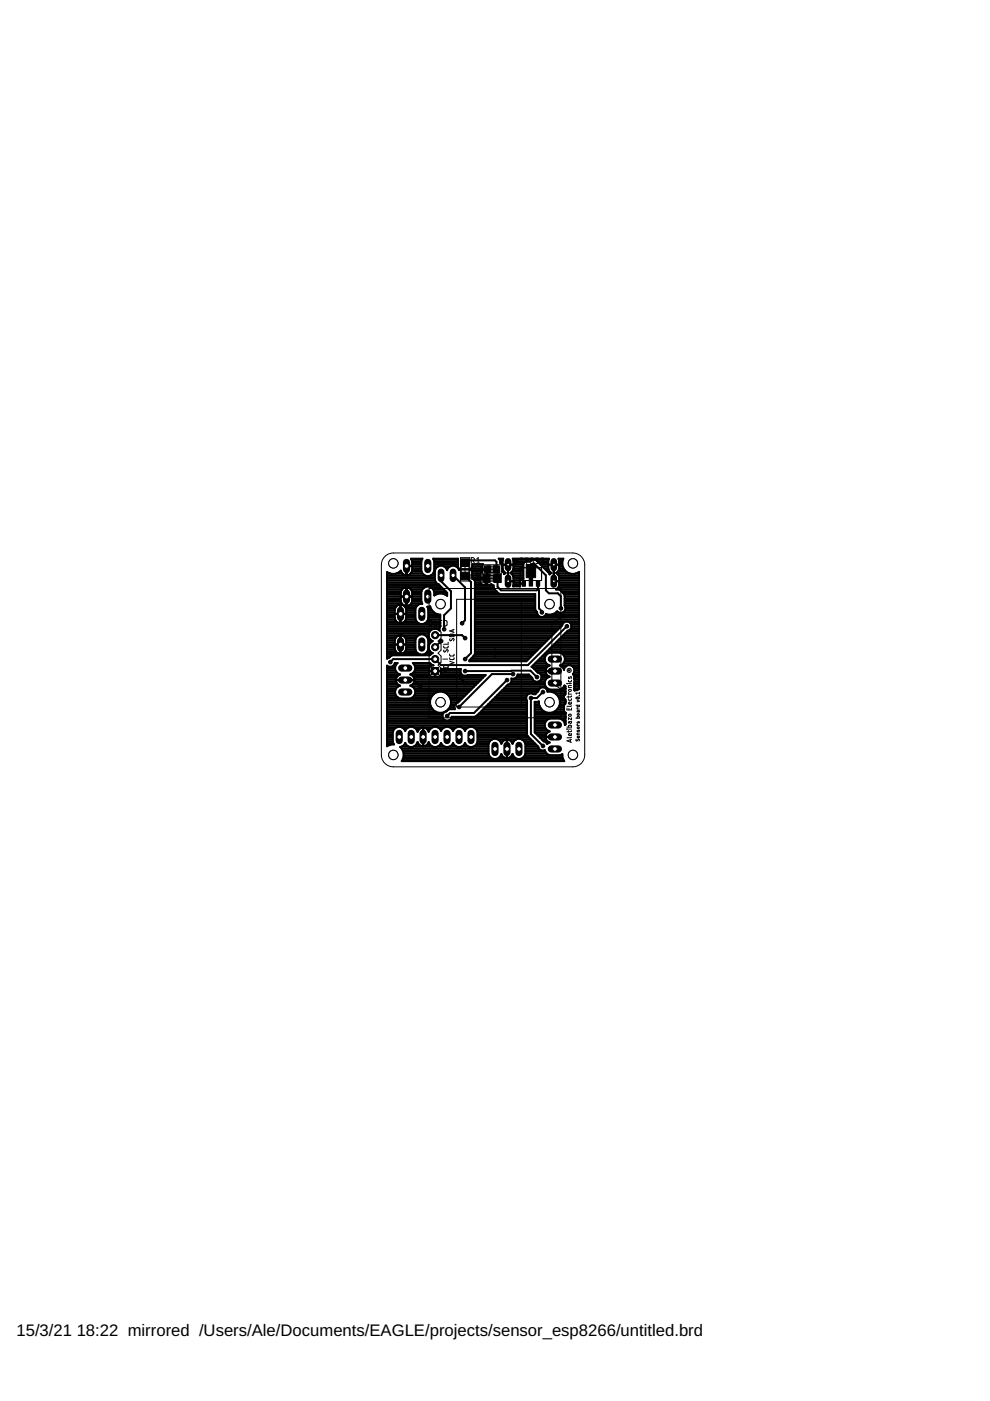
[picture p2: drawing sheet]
<svg xmlns="http://www.w3.org/2000/svg" width="210mm" height="297mm" viewBox="0 0 210 297" stroke-linecap="round" stroke-linejoin="round" font-family="sans-serif">
<defs><g id="words">
<g font-size="3.5">
<text x="3.5" y="283.3">15/3/21</text>
<text x="16.3" y="283.3">18:22 mirrored /Users/Ale/Documents/EAGLE/projects/sensor_esp8266/untitled.brd</text>
</g>
</g></defs>
<g fill="none" stroke="#000" stroke-width=".21">
<path d="M120.2 154.2h1l-.1-.4h-.5l-.1 .4M120.2 150.1v.4h1v-.4M120.2 154.6h.1M120.2 144.9h.1M120.5 148.1v.3l.2 .1 .4-.1 .1-.3M120.5 144.2l.2 .4 .4-.1 .1-.3M120.5 147.6v.3M120.5 154.9v.3M120.5 154.6h.7M120.5 144.9h.7M120.5 151.5l.4-.1 .3 .2-.5 .2-.2-.1zM120.5 146.3l.4-.1 .3 .2-.1 .2h-.4l-.2-.1z"/>
<path d="M120.6 143.5v.4l.3-.4h.2v.4M120.6 146.9l-.1 .3h.7M120.6 150.2v.3M120.7 142.1l-.2-.1v.2h.4M120.7 142.1v.1M120.8 153l.1 .4 .2-.1 .1-.3h-.5l-.2 .1v.3M120.9 142l-.2 .1M120.9 156.8v.5M121.2 156.3l-.2 .1h-.8M121.2 155.5l-.1 .4-.1 .1-.4-.1-.1-.3 .3-.1v.5M121.2 154.9l-.2 .2h-.8M121.2 149.6l-.2 .2h-.8"/>
<path d="M121.2 148.9l-.1 .3-.1 .1h-.4l-.1-.3 .3-.1v.4M121.2 147.6l-.2 .2h-.8M121.2 145.3l-.6 .1-.1 .1v.3h.7M121.2 156.8l-1 .3 1 .3M121.2 152.2v.4l-.7-.4v.4M122.1 152.3h.8l-.1-.3h-.4v.3M122.1 149.5h.8l-.1 .3h-.4v-.3M122.2 156.7l-.1 .3 .2 .1 .3-.4 .2 .1-.1 .3M122.2 147.8l.6 .1a.34 .34 0 0 1-.3 .3 .34 .34 0 0 1-.3-.3zM122.3 147.8l.4 .4M122.4 148.5l.5 .2-.5 .1M122.4 154.8v.3l.4-.3v.3"/>
<path d="M122.4 153v.3l.3-.3h.1v.3M122.4 150.1v.2h.5M122.4 153.6v.2h.5M122.6 150.7v.3h.2l.1-.3h-.4l-.1 .3M122.9 147.5h.1M122.9 156.1l-.2 .3h-.3v-.2l.2-.1v.3M122.9 155.4l-.5 .2v.2h.5M122.9 146.8v.4M122.9 147h-.8l.2 .2"/>
<circle cx="120.7" cy="142.1" r=".44"/>
<circle cx="122.6" cy="154.3" r=".23"/>
<circle cx="122.6" cy="151.4" r=".22"/>
</g>
<path d="M97.7 118.5h1.8v1.6h-1.8zM102.7 120h1.3v1.5h-1.3zM104.6 120h1.3v1.5h-1.3zM111.6 119.7h2v2.8h-2zM97.7 121.3h1.8v1.6h-1.8zM102.4 121.7h1.5v1.8h-1.5zM104.7 121.7h1.6v1.8h-1.6zM110.7 123.2h.7v1.1h-.7zM112.2 122.5h.7v1.8h-.7zM113.7 123.2h.7v1.1h-.7z" fill="#000" stroke="#000" stroke-width=".21"/>
<g fill="none" stroke="#000" stroke-width=".42">
<path d="M87.2 118.6h2.3M87.4 119h1.9M87.4 119.7h1.9M87.4 119.4h1.9M89.3 119l.3-.6h-2.5l.3 .6v1h-1.2v2M89.3 119v2a1.4 1.4 0 0 0 1.4 1.2 1.4 1.4 0 0 0 1.4-1.2v-2M91.9 118.4h5.2v1.8l.5 .5 2.2-.1 .3-.4v-.6h2.3l-.1 1h.9v1.3h-.2v2.1l-.9-.1-.2-.3v-.8h1.4v1.2l.9-.1 .5 .2 .1 .8 1.2 1.1h7.5v3.2l.4 .6a.98 .98 0 0 0 .7 1 .98 .98 0 0 0 1.2-.6 2.01 2.01 0 0 0 2.3-.6 .99 .99 0 0 0 1.6-.1M91.9 118.4v.1M91.9 118.5l.2 .5M91.9 118.6h5.2M92.1 119.7h5M92.1 119.4h5"/>
<path d="M92.1 119h5M98.6 119.3l.5-.5h5.8l.4 .3v1.6l.2 .2v3.5l.7 .8h7.6l.3-.3M100.1 119.7h2.2M105.9 118.6h.7M106.1 119.4v-.4l-.4-.6h1l-.1 .5v2M106.1 119.4l.4 .4v1.4l.4 .4M106.1 119.4h.5M106.1 119h.5M106.5 119.7h4.5M107.7 119.7v3.5M108.8 118.6h7.5M108.9 119.4h2.1"/>
<path d="M108.9 119h3.6M112.5 119l-1.1 .1-.4 .2v3.4h-2.1M113 118.6l-.5 .4M113.3 118.6l.3 .2 2.9 3M113.9 119h2.3M114.3 119.4h1.9M114.6 119.7h4.6M117.4 119.7v.1M117.4 119.7v3.5M118.5 118.6h.9M118.6 119.4h.6M118.6 119h.6"/>
<path d="M119.2 119l.2-.6h-1l.2 .5-.1 2M119.2 119a2.25 2.25 0 0 0 1 2.3 2.25 2.25 0 0 0 2.6 0v24.8l-1 .3M82.1 122.7h10.1M82.1 125h3.1M82.1 122h8M82.1 126.5h7.2M82.1 136.6h6M82.1 134.7h2.5M82.1 139.6h.1M82.1 139.2h.7M82.1 138.8h9.1M82.1 138.5h2.2"/>
<path d="M82.1 138.1h1.8M82.1 137.7h1.6M82.1 137.3h1.6M82.1 136.9h1.6M82.1 136.2h1.6M82.1 135.8h1.6M82.1 135.4h1.7M82.1 135.1h1.9M82.1 134.3h8.8M82.1 134h9M82.1 133.6h9.3M82.1 133.2h11.1"/>
<path d="M82.1 132.8h11.2M82.1 132.5h11.2M82.1 132.1h2.5M82.1 131.7h1.9M82.1 131.3h1.7M82.1 131h1.6M82.1 130.6h1.6M82.1 130.2h1.6M82.1 129.8h1.6M82.1 129.5h1.6M82.1 129.1h1.6M82.1 128.7h1.8"/>
<path d="M82.1 128.3h2.2M82.1 128h3.1M82.1 127.6h2.9M82.1 127.2h2.9M82.1 126.9h2.9M82.1 126.1h2.9M82.1 125.7h2.9M82.1 125.3h2.9M82.1 124.6h3.6M82.1 124.2h11.2M82.1 123.8h10.8M82.1 123.5h10.3"/>
<path d="M82.1 123.1h10.2M82.1 122.4h10.1M82.1 121.6h.7M83.7 135.8v.8M83.7 137.7v-1h2.4v1M83.7 137.7l.6 .8M83.8 135.4l-.1 .4M83.9 121.6h1.4M84 131.7l.9 .4v-3.9a1.22 1.22 0 0 0-1.2 1.1v.8h2.4v-.8a1.18 1.18 0 0 0-1.1-1.1v3.9l.9-.4M84 131.7a1.9 1.9 0 0 1-.3-1.5h2.4v1l-.2 .5M84 135.1l-.2 .3M84.6 134.7l-.6 .4"/>
<path d="M84.6 134.7a1.22 1.22 0 0 1 1.5 1.1M84.7 121.2h.3M84.9 134.7v3.9l-.6-.1M84.9 138.5h.1M84.9 138.1h.1M84.9 137.7h.1M84.9 137.3h.1M84.9 136.9h.1M84.9 136.2h.1M84.9 135.8h.1M84.9 135.4h.1M84.9 135.1h.1"/>
<path d="M84.9 132.1h.1M84.9 131.7h.1M84.9 131.3h.1M84.9 131h.1M84.9 130.6h.1M84.9 130.2h.1M84.9 129.8h.1M84.9 129.5h.1M84.9 129.1h.1M84.9 128.7h.1M84.9 128.3h.1M85 126.4a1.54 1.54 0 0 1 .6-1.7l.5-.2v4l-.5-.2"/>
<path d="M85 134.7v3.9l.6-.1M85 121.2v-.2a2.15 2.15 0 0 1-2.9 .3v18.4l.1-.1M85 121.2l.6 .6 .5 .2M85.2 134.7h3.5M85.3 132.1h3.4M85.5 128.3h.1M85.6 138.5h2.9M85.8 135.1h2.5M85.9 131.7h2.4M85.9 138.1h2.3M85.9 128.7h2.3M86.1 135.4h2"/>
<path d="M86.1 131.3h2M86.1 137.7l-.5 .8M86.1 137.7h2M86.1 129.1h2M86.1 125h.1M86.1 120.9h.1M86.1 135.8v.8M86.1 137.3h2M86.1 136.9h2M86.1 136.2h2M86.1 135.8h2M86.1 131h2"/>
<path d="M86.1 130.6h2M86.1 130.2h2M86.1 129.8h2M86.1 129.5h2M86.1 128.3h.1M86.1 128h.1M86.1 127.6h.1M86.1 127.2h.1M86.1 126.9h.1M86.1 126.1h.1M86.1 125.7h.1M86.1 125.3h.1"/>
<path d="M86.1 124.6h.1M86.1 121.6h.1M86.1 121.2h.1M86.1 120.5h.1M86.1 120.1h.1M86.6 124.6h3.3M86.7 128.3h1.8M87.1 121.6h2.5M87.1 125h2.4M87.2 128h2.3M87.3 121.2l-.5 .6-.5 .2M87.3 121.2h2.1"/>
<path d="M87.3 125.3h2.1M87.4 127.6h2M87.4 120.9h1.9M87.4 120.9v-.8h-1.3v1.9M87.4 126.4v-.8a1.18 1.18 0 0 0-1.2-1.1v4a1.18 1.18 0 0 0 1.2-1.1v-.8h-2.4v1.1l.6 .6M87.4 120.9l-.1 .3M87.4 127.2h1.9M87.4 126.9h1.9M87.4 126.1h1.9M87.4 125.7h1.9M87.4 120.5h1.9M87.4 120.1h1.9"/>
<path d="M88.1 137.7a1.39 1.39 0 0 0 1.3 1.1 1.39 1.39 0 0 0 1.4-1.1M88.7 132.1l.5 .2h.5l.5-.2M89.5 125a1.4 1.4 0 0 1 2.4 0M89.5 125l-.2 .5v2l.2 .5a1.35 1.35 0 0 0-1.4 1.1v2.1l.2 .5 .4 .4M90.1 134.7h.8M90.2 132.1h3.1M90.3 138.5h1.4M90.6 135.1h.4M90.6 131.7h2.7M90.6 135.1a1.39 1.39 0 0 0-1.4-.6 1.39 1.39 0 0 0-1.1 1.1v2.1M90.6 131.7l.2-.5v-2.1l-.2-.5 .6-.1a2.15 2.15 0 0 0 2.1 1.8v2.5M90.6 135.1l.2 .5v2.1"/>
<path d="M90.6 131.7l-.4 .4M90.6 138.1h.6M90.6 128.7h.7M90.7 135.4h.4M90.7 131.3h2.6M90.8 129.1h.6M90.8 136.6h.2M90.8 137.7h.2M90.8 137.3h.1M90.8 136.9h.1M90.8 136.2h.5M90.8 135.8h.7"/>
<path d="M90.8 131h2.5M90.8 130.6h2.5M90.8 130.2h2M90.8 129.8h1.2M90.8 129.5h.9M90.9 136.9a1.31 1.31 0 0 0 .9 1.6l-.7 .4h-7.9l-1 .7M91.1 135.4l.4 .4M91.4 122h.8M91.5 135.8l.3 .1-.7 .5-.2 .5M91.5 124.6h2.2M91.8 121.6h.4M91.9 125h2.2"/>
<path d="M92 121.2h.2M92 125.3h2.5M92.1 120.9h.2M92.1 126.1h.3M92.1 125.7h2.7M92.1 120.5h.3M92.1 120.1h.8M92.2 134.7h5.8l.6 .6M93.1 133.6h.1M93.2 133.2v.5a1.37 1.37 0 0 0-1.8-.1 1.37 1.37 0 0 0-.3 1.8M93.3 132.8l-.1 .4M93.3 132.8h.1"/>
<path d="M93.5 122v1.3l2.1 2v3.7l-1.5 1.5v2.9M93.5 135.9l-1.3 1.3M94.1 120.1h1.3M94.4 126.1h.4M94.6 120.5h.4M94.8 120.9h.1M96.1 122l2.5 2.5v7l-.6 .6M96.7 120.1h.4M97.1 120.5h.1M98.6 122.1l1.3 1.3v15.1l-1.3 1.2M99.6 139.9v.1M99.6 140l-.1 .2h12.1l7.6-7.6a1 1 0 0 1 1-.8 1 1 0 0 1 1 .9 1 1 0 0 1-.9 1.1l-7.6 7.6 1.3 1.2a1 1 0 0 1 .8 1 1 1 0 0 1-.9 1 1 1 0 0 1-1.1-.9l-.7-.7h-2.4a.97 .97 0 0 1-1.3 .8 .97 .97 0 0 1-.7 1.4"/>
<path d="M99.6 140h12.2M99.9 139.6h12.3M100 120.5h2.3M100.1 121.2l-.5-.5h-2l-.3 .2a1.32 1.32 0 0 0-1.3-1 1.32 1.32 0 0 0-1.2 1 1.33 1.33 0 0 0-1.4-1 1.33 1.33 0 0 0-1.2 1.1v2a1.2 1.2 0 0 0 .9 .9l1.7 1.8v.6a2.15 2.15 0 0 0-2.7 0v-.8l-.2-.5M100.1 121.2v1.3l.2 .2M100.1 122h1.8M100.1 122.4h1.8M100.1 121.6h1.8M100.1 121.2h2.2M100.1 120.1h2.2M100.3 139.2h12.3M100.3 122.7h.1"/>
<path d="M100.3 122.7l.4 .5v15.4l-1.1 1.3M100.3 139.2h.1M100.4 122.7h2.6M100.6 138.8h12.4M100.6 123.1h1.3M100.7 125h4.2M100.7 126.5h12.8M100.7 136.6h14.5M100.7 134.7h16.4M100.7 138.5h12.6M100.7 138.1h13M100.7 137.7h13.4"/>
<path d="M100.7 137.3h13.8M100.7 136.9h14.2M100.7 136.2h14.9M100.7 135.8h15.3M100.7 135.4h15.6M100.7 135.1h16M100.7 134.3h16.8M100.7 134h17.1M100.7 133.6h17.5M100.7 133.2h17.9M100.7 132.8h18.3M100.7 132.5h18.5"/>
<path d="M100.7 132.1h18.8M100.7 131.7h22.1M100.7 131.3h22.1M100.7 131h22.1M100.7 130.6h13.5M100.7 130.2h13.3M100.7 129.8h13.2M100.7 129.5h12.9M100.7 129.1h12.8M100.7 128.7h12.8M100.7 128.3h12.8M100.7 128h12.8"/>
<path d="M100.7 127.6h12.8M100.7 127.2h12.8M100.7 126.9h12.8M100.7 126.1h12.8M100.7 125.7h4.9M100.7 125.3h4.6M100.7 124.6h4M100.7 124.2h4M100.7 123.8h1.3M100.7 123.5h1.2M102.3 120.8v.5l-.4 .4v.7h1.4v-1.1h.2v-.5l-3.6 .1M103 122h.3"/>
<path d="M103 123.8h.3M103 123.5h.3M103 123.1h.3M103 122.4h.3M103.2 121.6h.1M103.2 121.2h.3M106.5 120.9h.1M106.5 120.5h.1M106.5 120.1h.1M106.6 120.9l.6 .6-.3 .2v-.1M106.6 121.2h.3M106.9 121.6h.1"/>
<path d="M107.7 120.9h.1M107.7 123.2h1.2M107.7 123.2v.1M107.7 123.1h.1M107.7 122.7h.1M107.7 122.4h.1M107.7 122h.1M107.7 121.6h.1M107.7 121.2h.1M107.7 120.5h.1M107.7 120.1h.1M108.4 121.6h2.6"/>
<path d="M108.5 121.2h2.5M108.7 122h2.3M108.8 120.9h2.2M108.8 124.2h1.5M108.9 123.8h1.4M108.9 123.5h1.4M108.9 123.1h1.4M108.9 122.4h2.1M108.9 120.5h2.1M108.9 120.1h2.1M110.3 124.3v.1M110.3 123.7l.8 .1"/>
<path d="M110.7 122.7l-.4 .3v1.3M112.6 123.4v-3.3l.6-.7 2.5 2.6v3.2l.7 .6h1.9l.6 .6v2.6M114.1 124.9l.2 .2v3.9l.6 .6v.2M114.1 123.7v1.2M114.2 140h1.3M114.5 139.6h1M114.9 139.2h.7M115 120.1h1.2M115.3 138.8h.6M115.4 120.5h.8M115.5 130.6h7.3M115.6 138.5h.8"/>
<path d="M115.8 120.9h.5M115.8 130.2h.1M116 138.1h6.8M116.1 121.2h.5M116.3 120.9l.6 .6-.4 .3M116.3 120.9l-.1-2 .2-.5h-7.7l.2 .5-.1 1.8-.1 .3-.5 .5 .5 .4 .1 .4v2h1.5M116.4 137.7h6.4M116.5 121.6h.2M116.5 121.8h.1M116.8 137.3h6M117.1 130.2h5.7M117.1 136.9h5.7"/>
<path d="M117.4 123.2h1.2M117.4 123.2v.1M117.4 123.1h.1M117.4 122.7h.1M117.4 122.4h.1M117.4 122h.1M117.4 121.6h.1M117.4 121.2h.1M117.4 120.9h.1M117.4 120.5h.1M117.4 120.1h.1M117.5 136.6h5.3"/>
<path d="M117.9 129.8h.5M117.9 136.2h4.9M118.1 121.6h2.8M118.2 121.2h1.9M118.3 135.8h4.5M118.3 124.6h4.5M118.4 125l.3 .1 1 1.2v2.1M118.4 122h4.4M118.5 120.9l-.6 .6 .4 .3 .2 .5v1.9l-.2 .5-.4 .3h4.9M118.5 120.9h1.2M118.5 124.2h4.3M118.6 122.7h4.2"/>
<path d="M118.6 123.8h4.2M118.6 123.5h4.2M118.6 123.1h4.2M118.6 122.4h4.2M118.6 120.5h.9M118.6 120.1h.7M118.6 135.4h4.2M118.9 138.5h3.9M119 125.3h3.8M119 135.1h3.8M119.4 129.8h3.4M119.4 125.7h3.4"/>
<path d="M119.4 134.7h3.4M119.4 138.8h3.4M119.7 139.2h3.1M119.7 126.1h3.1M119.7 128.4h.1M119.7 126.5h3.1M119.7 128.3h3.1M119.7 128h3.1M119.7 127.6h3.1M119.7 127.2h3.1M119.7 126.9h3.1M119.7 128.4l.2 .4-.2 .7"/>
<path d="M119.8 140h3M119.8 139.6h3M119.8 134.3h3M119.8 129.5h3M119.9 128.7h2.9M119.9 129.1h2.9M120.1 134h2.7M120.2 132.8l-8.3 8.2h-18.4l-1.3-1.3h-8.8l-.7 .7M120.8 133.6h2M120.9 132.1h1.9M121.1 133.2h1.7M121.1 132.5h1.7"/>
<path d="M121.2 132.8h1.6M122 121.6h.8M82.1 145.2h2.4M82.1 150.8h10.1M82.1 142.2h1.8M82.1 146.7h1.7M82.1 157.2h1.2M82.1 156.8h1.2M82.1 157.9h.6M82.1 157.5h1.3M82.1 156.4h1.2M82.1 156h1.2"/>
<path d="M82.1 155.7h1.2M82.1 155.3h1.2M82.1 154.9h1.3M82.1 154.5h1.5M82.1 154.2h2.1M82.1 153.8h29.6M82.1 153.4h29.6M82.1 153.1h29.6M82.1 152.7h12.2M82.1 152.3h11.8M82.1 151.9h11.7M82.1 151.6h11.7"/>
<path d="M82.1 151.2h11.9M82.1 150.4h9.7M82.1 150.1h9.4M82.1 149.7h9.2M82.1 149.3h9.1M82.1 148.9h9.1M82.1 148.5h9.1M82.1 148.2h9.2M82.1 147.8h2.2M82.1 147.4h1.8M82.1 147.1h1.7M82.1 146.3h1.7"/>
<path d="M82.1 145.9h1.9M82.1 145.6h2.3M82.1 144.8h2M82.1 144.4h1.8M82.1 144.1h1.8M82.1 143.7h1.9M82.1 143.3h2.2M82.1 142.9h2.6M82.1 142.6h2M82.1 141.8h1.7M82.1 141.4h1.7M83.4 141.1h.5"/>
<path d="M83.7 140.7h.5M83.7 140.6h.6a1.37 1.37 0 0 0-.5 1.4 1.37 1.37 0 0 0 1 1l-.5 .3-.3 .4M83.7 140.6h.1M83.7 140.6a.99 .99 0 0 1-1.6 .5v17.1l.8-.4h.6l-.2-.5v-2.1a1.38 1.38 0 0 1 1.2-1.1 1.38 1.38 0 0 1 1.4 .9M83.9 144.1h2l-2 .2 .2 .5M83.9 144.1h.1M84 145.9a1.4 1.4 0 0 0 .9 2.2h2a1.4 1.4 0 0 0 .9-2.2M84 143.7l-.1 .4M84.1 144.8l.7 .6-.4 .2M84.4 145.6l-.4 .3M85 154.2h1.8M85.1 158.7h18.5"/>
<path d="M85.1 158.3h1.6M85.3 159h18.3M85.5 159.4h18.1M85.6 159.8h18M85.6 154.5h.6M85.7 157.9h.4M85.9 157.5h.1M85.9 154.9h.1M85.9 157.5a1.37 1.37 0 0 0 1.4 .9 1.37 1.37 0 0 0 1.2-1.1 1.16 1.16 0 0 0 1.2 .9v-1.9l.1 1.9M85.9 157.5a1.23 1.23 0 0 1-1.1 .9 2.22 2.22 0 0 1 .4 2.9M87.1 142.9h3.9M87.4 145.2h13.5"/>
<path d="M87.4 145.6l.4 .3M87.4 145.6h13.1M87.5 147.8h3.9M87.5 143.3h3.6M87.6 154.2h4.2M87.7 158.3h4.1M87.7 140.7h3.6M87.7 142.6h3.3M87.7 144.8l-.7 .6 .4 .2M87.7 144.8h13.6M87.7 142.9h.1M87.8 143.7h14.6"/>
<path d="M87.8 143.7l.1 .4M87.8 145.9h12.3M87.8 142.9v1.3l1.3 1.3M87.8 142.9l.7 .7h8.8l1.3 1.2M87.9 147.4h3.8M87.9 144.4h13.7M87.9 144.1h.1M87.9 144.1h-1.9l1.9 .2-.2 .5M87.9 144.1h14.1M87.9 141.1h4l-.8-.5h-3.6a1.38 1.38 0 0 1 .5 1.4 1.38 1.38 0 0 1-1 1l.5 .3 .3 .4M87.9 142.2h4.3v1.3h-.8l-.4-.4v-.8h2.5l-.1 1M88 146.3h11.8"/>
<path d="M88 147.1h4.1M88 146.7h11.4M88 141.8h3M88 141.4h3.1M88.2 154.5h.7M88.2 157.9h.7M88.4 157.5h.2M88.4 154.9h.2M89.7 157.2h.1M89.7 156.8h.1M89.7 157.9h.1M89.7 157.5h.1"/>
<path d="M89.7 156.4h.1M89.7 156h.1M89.7 155.7h.1M89.7 155.3h.1M89.7 154.9h.1M89.7 154.5h.1M89.8 154.3v1.9l-.1-1.9a1.22 1.22 0 0 0-1.2 .9 1.38 1.38 0 0 0-1.2-1.1 1.38 1.38 0 0 0-1.4 .9M89.8 154.3h.1M89.8 158.2h.1M89.8 154.3l.6 .1 .5 .8a1.38 1.38 0 0 1 1.2-1.1 1.38 1.38 0 0 1 1.4 .9M90.5 154.5h.7M90.5 157.9h.7"/>
<path d="M90.8 157.5h.2M90.8 154.9h.2M91.2 149.3a2.25 2.25 0 0 0 2.2 1.9 2.25 2.25 0 0 0 2.2-1.9M91.4 141.1l-.3 .3-.1 .8M92.2 143.3h.1M92.2 142.9h.1M92.2 142.6h.1M92.7 154.2h1.7M92.7 158.3h1.6M93 146.7a2.28 2.28 0 0 0-1.8 2.6M93.3 154.5h.5M93.3 157.9h.5"/>
<path d="M93.4 143.3h9.4M93.5 142.2v-.4h4.2a.99 .99 0 0 0 .2 1.3 .99 .99 0 0 0 1.3 0M93.5 142.9h4.4M93.5 142.6h4.1M93.5 154.9h.1M93.5 155a1.36 1.36 0 0 1 1.3-.9 1.36 1.36 0 0 1 1.3 .9M93.5 157.5a1.37 1.37 0 0 1-1.4 .9 1.37 1.37 0 0 1-1.2-1.1l-.4 .6-.7 .3M93.5 157.5a1.36 1.36 0 0 0 1.3 .9 1.36 1.36 0 0 0 1.3-.9M93.5 157.5h.1M93.8 146.7a2.28 2.28 0 0 1 1.8 2.6M94.7 147.1h4.3M95 150.4h.1"/>
<path d="M95.1 147.4h3.6M95.2 154.2h1.7M95.3 158.3h1.5M95.3 152.7h16.4M95.3 150.1h1.1M95.4 147.8h2.9M95.5 149.7h.9M95.5 148.2h2.4M95.6 149.3h.9M95.6 148.9h1.5M95.6 148.5h1.9M95.7 152.3h16"/>
<path d="M95.8 154.5h.5M95.8 157.9h.5M96 154.9h.1M96.1 155a1.36 1.36 0 0 1 1.2-.9 1.36 1.36 0 0 1 1.3 .9M96.1 157.5a1.36 1.36 0 0 0 1.2 .9 1.36 1.36 0 0 0 1.3-.9M96.1 157.5h.1M96.4 149.7l.1 .7h-1.2l-.7 .4M97.1 148.9l-.3 .2-.4 .6M97.1 148.9h.1M97.6 142.2h-5.3v1.3h.8l.3-.2M97.7 154.2h1.8M97.8 158.3h1.6"/>
<path d="M98.3 154.5h.6M98.4 157.9h.4M98.6 154.9h.1M98.6 142.3l13.9-.1 1.3 1.4M98.6 155a1.38 1.38 0 0 1 1.4-.9 1.38 1.38 0 0 1 1.2 1.1v2.1a1.39 1.39 0 0 1-1.2 1.1 1.39 1.39 0 0 1-1.4-.9M98.6 157.5h.1M99.2 143.1h3.8l-5.8 5.8M99.2 143.1h.1M100.3 154.2h11.4M100.4 158.3h3.2M100.8 151.9h10.9M100.9 154.5h10.8"/>
<path d="M100.9 157.9h2.7M101.1 154.9h10.6M101.1 157.5h2.6M101.2 157.2h2.7M101.2 156.8h3.1M101.2 156.4h11M101.2 156h10.7M101.2 155.7h10.5M101.2 155.3h10.5M101.3 151.6h10.4M101.6 151.2h10.1M102 150.8h9.7"/>
<path d="M102.4 150.4h9.3M102.8 150.1h8.9M103.1 149.7h8.6M103.5 149.3h8.2M103.6 159.8l.2 .5 .9 .6M103.9 148.9h7.8M104.3 148.5h7.4M104.6 148.2h7M105 147.8h6.6M105.4 147.4h6.3M105.6 156.8h3.8M105.8 147.1h6.4"/>
<path d="M106 157.2h.6M106.1 146.7h7.9M106.2 157.5h.2M106.5 146.3h7.7M106.9 145.9h7.6M107.3 145.6h8.4M107.4 156.8a1.23 1.23 0 0 0-1.1 .9 1.4 1.4 0 0 0-1.4-1.1 1.4 1.4 0 0 0-1.3 1.2v2M107.4 157.2h.1M107.4 156.8v1.9l.2-1.9 .5 .2 .6 .7a1.4 1.4 0 0 1 1.4-1.1 1.4 1.4 0 0 1 1.3 1.2v2M107.4 159.8h.1M107.4 159.4h.1M107.4 159h.1"/>
<path d="M107.4 158.7h.1M107.4 158.3h.1M107.4 157.9h.1M107.4 157.5h.1M107.5 144.2l-7 7h-5.1l-.6 .6M107.6 145.2h7.9M107.7 145.2l-6.7 6.6-.3 .2h-4.9a1 1 0 0 1-1.6 .6 1 1 0 0 1 0-1.6M108.2 144.8h7.3M108.4 157.2h.5M108.5 144.4h4.9M108.5 144.1h4.5M108.6 157.5h.1"/>
<path d="M108.8 142.9h-4.5l-7 7M109.4 143.7h3.4M109.7 143.3h2.7M110.6 156.8h2M111.1 157.2h1.9M111.3 157.5h2M111.4 159.8l-.2 .5-.9 .6M111.4 159.8h4.5M111.4 159.4h4.3M111.4 159h3.3M111.4 158.7h2.8M111.4 158.3h2.7"/>
<path d="M111.4 157.9h2.3M111.6 148.2l.1 .3M111.6 147.8v.4M111.7 148.5v7.3l.2 .3M111.9 156.1l2.2 2.2M112.8 141.4h3.2M112.9 147.1h.7M113 141.1h3.5M113.2 141.8h2.5M113.4 150.8h1.9M113.4 154.9h2.8M113.4 154.5h2.4"/>
<path d="M113.4 154.2h2.2M113.4 153.8h2.1M113.4 153.4h2.1M113.4 153.1h2.3M113.4 152.7h2.6M113.4 152.3h6.5M113.4 151.9h6.5M113.4 151.6h6.5M113.4 151.2h6.6M113.4 150.4h1.5M113.4 150.1h1.2M113.4 149.7h1"/>
<path d="M113.4 149.3h.9M113.4 148.9h.9M113.4 155.3h2.7M113.4 140.7h2.5M113.6 142.2h4l-1.9 .1 .1 .6 .4 .4M113.8 155.7h2M113.8 140.3h1.8M114 142.6h1.7M114.1 146.5a.99 .99 0 0 1 1.1-.8 .99 .99 0 0 1 .9 1h3.8M114.1 158.3a.98 .98 0 0 0 1.4 .7M114.1 146.5v.1M114.1 158.3h.1"/>
<path d="M114.1 146.6l-.6 .6h-.4a.98 .98 0 0 0-1.5 .6M114.1 156h1.6M114.3 149.3a2.25 2.25 0 0 0 2.2 1.9 2.25 2.25 0 0 0 2.2-1.9M114.3 149.3v-.6l-.9 .1v6.5l1.9 1.9h.8M114.3 144.4h1.2M114.5 156.4h1.2M114.6 142.9h1.2M114.7 144.1h1M114.8 143.7h1.3M114.8 143.3h1.4M114.9 156.8h.9M115.1 146.7l-1.3 1.3h-1.2v7.6l2.5 2.6"/>
<path d="M115.3 157.2l.4 .1 .3 .4 .6-.3-.5-.2M115.5 159l.2 .6 .9 .5h2.1l.5-.2v.6l.4 .9-34.4-.1M115.5 159v.1M115.7 156.3l.4 .9M115.7 142.2h.1M115.7 156.3h.1M115.7 145.9h.4M115.7 141.8l.4-.4 .5-.3a1.38 1.38 0 0 1-1.1-1.4 1.38 1.38 0 0 1 1.1-1.3h2.1a1.38 1.38 0 0 1 1.1 1.3 1.38 1.38 0 0 1-1.1 1.4l.5 .3 .3 .4M115.7 141.8v.4M115.9 157.5h.4M116 146.3h3.9M116.2 143.3l.4 .2a1.4 1.4 0 0 0-1.1 1.4 1.4 1.4 0 0 0 1.1 1.3h2.1l.5-.2 .5-.7 .2 .2v1.2"/>
<path d="M116.9 146.7a2.28 2.28 0 0 1 1.8 2.6M117.7 150.8h1.9M117.8 147.1h2.1M118.1 150.4h1.5M118.2 147.4h1.5M118.4 150.1h1.2M118.4 147.8h1.2M118.6 149.7h1M118.6 148.2h1.1M118.7 149.3h1.1M118.7 148.9h1.2M118.7 148.5h1.2"/>
<path d="M118.8 141.1h1.5M119.2 145.9h.7M119.3 141.4h.5M119.3 152.7h.6M119.4 140.7h3.4M119.5 141.8h.1M119.6 149.9h.1M119.6 145.6h.3M119.6 149.9l.1 1 .3 .3-.1 .7M119.6 153.1h.3M119.6 140.3h3.2M119.7 147.4a.67 .67 0 0 0 .2 .9v.2"/>
<path d="M119.8 153.4h.1M119.9 153.3h.1M119.9 148.5v.7l-.2 .2-.1 .5M119.9 141.3l-.3 .7-.1-.2M119.9 141.3v.1M119.9 141.3l.5-.3h.6l.5 .3M119.9 151.9v1.7l-.1 .1a1.34 1.34 0 0 0-1.1-1.4h-2.1a1.4 1.4 0 0 0-1.1 1.4 1.4 1.4 0 0 0 1.1 1.4 1.22 1.22 0 0 0-.9 1.1h1.9l-1.9 .1M119.9 146.7v.5l-.2 .2M119.9 151.9v.1M121 141.1h1.8M121.5 142.9v.1M121.5 141.3v.1"/>
<path d="M121.5 141.3l.3 .5v.6l-.3 .5M121.5 142.9l.1 .1M121.5 142.9h1.3M121.5 141.4h1.3M121.6 143h.1M121.6 143l.2 .4M121.7 142.6h1.1M121.8 141.8h1M121.8 142.2h1M121.8 145.5v.9M121.8 145.9h1M121.8 145.6h1"/>
<path d="M121.8 143.3h1M121.8 145.2h1M121.8 143.4h.1M121.8 143.4v.4M121.8 144.1v.7M121.8 144.8v.4M121.8 145.2v.3M121.8 143.8v.1M121.8 143.8v.3M121.8 146.4h.1M121.8 146.3h.6M121.8 144.8h1"/>
<path d="M121.8 144.4h1M121.8 144.1h1M122 146.3h.1M122.8 143.7h-1M85.3 161.3h34.2M85.4 160.9h34M85.6 160.5h18.4M85.6 160.2h18.1M105.9 160.5h.9M106.2 160.2h.2M106.4 160.2l.4 .4 .6 .2 .1-2v2M106.4 160.2l-.1-.3-.6 .8-.5 .2"/>
<path d="M107.4 160.5h.1M107.4 160.2h.1M107.5 160.8h.1M107.6 160.8l.5-.2 .6-.7 .5 .8 .5 .2M108.2 160.5h.9M108.5 160.2h.3M111 160.5h8.3M111.3 160.2h7.9"/>
</g>
<path d="M86.2 119.2v1.6" fill="none" stroke="#000" stroke-width="1.5"/>
<circle cx="86.2" cy="120" r=".51" fill="#fff" stroke="#000" stroke-width=".21"/>
<path d="M90.7 119.2v1.6" fill="none" stroke="#000" stroke-width="1.5"/>
<circle cx="90.7" cy="120" r=".51" fill="#fff" stroke="#000" stroke-width=".21"/>
<path d="M86.2 125.7v1.6" fill="none" stroke="#000" stroke-width="1.5"/>
<circle cx="86.2" cy="126.5" r=".51" fill="#fff" stroke="#000" stroke-width=".21"/>
<path d="M90.7 125.7v1.6" fill="none" stroke="#000" stroke-width="1.5"/>
<circle cx="90.7" cy="126.5" r=".51" fill="#fff" stroke="#000" stroke-width=".21"/>
<path d="M84.9 129.4v1.5" fill="none" stroke="#000" stroke-width="1.5"/>
<circle cx="84.9" cy="130.2" r=".51" fill="#fff" stroke="#000" stroke-width=".21"/>
<path d="M89.4 129.4v1.5" fill="none" stroke="#000" stroke-width="1.5"/>
<circle cx="89.5" cy="130.2" r=".51" fill="#fff" stroke="#000" stroke-width=".21"/>
<path d="M84.9 135.9v1.5" fill="none" stroke="#000" stroke-width="1.5"/>
<circle cx="84.9" cy="136.7" r=".51" fill="#fff" stroke="#000" stroke-width=".21"/>
<path d="M89.4 135.9v1.5" fill="none" stroke="#000" stroke-width="1.5"/>
<circle cx="89.5" cy="136.7" r=".51" fill="#fff" stroke="#000" stroke-width=".21"/>
<path d="M107.7 122.5v1.4" fill="none" stroke="#000" stroke-width="1.4"/>
<circle cx="107.7" cy="123.2" r=".3" fill="#fff" stroke="#000" stroke-width=".21"/>
<path d="M117.4 122.5v1.4" fill="none" stroke="#000" stroke-width="1.4"/>
<circle cx="117.4" cy="123.2" r=".3" fill="#fff" stroke="#000" stroke-width=".21"/>
<path d="M107.7 119v1.4" fill="none" stroke="#000" stroke-width="1.4"/>
<circle cx="107.7" cy="119.7" r=".3" fill="#fff" stroke="#000" stroke-width=".21"/>
<path d="M117.4 119v1.4" fill="none" stroke="#000" stroke-width="1.4"/>
<circle cx="117.4" cy="119.7" r=".3" fill="#fff" stroke="#000" stroke-width=".21"/>
<path d="M91.5 141.5h1.5v1.5h-1.5z" fill="#000" stroke="#000" stroke-width=".21"/>
<circle cx="92.3" cy="142.3" r=".51" fill="#fff" stroke="#000" stroke-width=".21"/>
<circle cx="92.3" cy="139.7" r=".76" fill="#000" stroke="#000" stroke-width=".21"/>
<circle cx="92.3" cy="139.7" r=".51" fill="#fff" stroke="#000" stroke-width=".21"/>
<circle cx="92.3" cy="137.2" r=".76" fill="#000" stroke="#000" stroke-width=".21"/>
<circle cx="92.3" cy="137.2" r=".51" fill="#fff" stroke="#000" stroke-width=".21"/>
<circle cx="92.3" cy="134.7" r=".76" fill="#000" stroke="#000" stroke-width=".21"/>
<circle cx="92.3" cy="134.7" r=".51" fill="#fff" stroke="#000" stroke-width=".21"/>
<path d="M104.9 158v1.6" fill="none" stroke="#000" stroke-width="1.5"/>
<circle cx="105" cy="158.8" r=".51" fill="#fff" stroke="#000" stroke-width=".21"/>
<path d="M107.5 158v1.6" fill="none" stroke="#000" stroke-width="1.5"/>
<circle cx="107.5" cy="158.8" r=".51" fill="#fff" stroke="#000" stroke-width=".21"/>
<path d="M110 158v1.6" fill="none" stroke="#000" stroke-width="1.5"/>
<circle cx="110" cy="158.8" r=".51" fill="#fff" stroke="#000" stroke-width=".21"/>
<path d="M116.9 158.8h1.5" fill="none" stroke="#000" stroke-width="1.5"/>
<circle cx="117.7" cy="158.8" r=".51" fill="#fff" stroke="#000" stroke-width=".21"/>
<path d="M116.9 156.3h1.5" fill="none" stroke="#000" stroke-width="1.5"/>
<circle cx="117.7" cy="156.3" r=".51" fill="#fff" stroke="#000" stroke-width=".21"/>
<path d="M116.9 153.7h1.5" fill="none" stroke="#000" stroke-width="1.5"/>
<circle cx="117.7" cy="153.7" r=".51" fill="#fff" stroke="#000" stroke-width=".21"/>
<path d="M116.9 144.8h1.5" fill="none" stroke="#000" stroke-width="1.5"/>
<circle cx="117.7" cy="144.8" r=".51" fill="#fff" stroke="#000" stroke-width=".21"/>
<path d="M116.9 142.3h1.5" fill="none" stroke="#000" stroke-width="1.5"/>
<circle cx="117.7" cy="142.3" r=".51" fill="#fff" stroke="#000" stroke-width=".21"/>
<path d="M116.9 139.7h1.5" fill="none" stroke="#000" stroke-width="1.5"/>
<circle cx="117.7" cy="139.7" r=".51" fill="#fff" stroke="#000" stroke-width=".21"/>
<path d="M96.1 121.3v1.4" fill="none" stroke="#000" stroke-width="1.4"/>
<circle cx="96.1" cy="122" r=".47" fill="#fff" stroke="#000" stroke-width=".21"/>
<path d="M93.5 121.3v1.4" fill="none" stroke="#000" stroke-width="1.4"/>
<circle cx="93.5" cy="122" r=".47" fill="#fff" stroke="#000" stroke-width=".21"/>
<path d="M85.2 146.7h1.5" fill="none" stroke="#000" stroke-width="1.5"/>
<circle cx="85.9" cy="146.7" r=".51" fill="#fff" stroke="#000" stroke-width=".21"/>
<path d="M85.2 144.2h1.5" fill="none" stroke="#000" stroke-width="1.5"/>
<circle cx="85.9" cy="144.2" r=".51" fill="#fff" stroke="#000" stroke-width=".21"/>
<path d="M85.2 141.6h1.5" fill="none" stroke="#000" stroke-width="1.5"/>
<circle cx="85.9" cy="141.6" r=".51" fill="#fff" stroke="#000" stroke-width=".21"/>
<path d="M94.8 155.5v1.5" fill="none" stroke="#000" stroke-width="1.5"/>
<circle cx="94.8" cy="156.3" r=".51" fill="#fff" stroke="#000" stroke-width=".21"/>
<path d="M97.3 155.5v1.5" fill="none" stroke="#000" stroke-width="1.5"/>
<circle cx="97.3" cy="156.3" r=".51" fill="#fff" stroke="#000" stroke-width=".21"/>
<path d="M99.9 155.5v1.5" fill="none" stroke="#000" stroke-width="1.5"/>
<circle cx="99.9" cy="156.3" r=".51" fill="#fff" stroke="#000" stroke-width=".21"/>
<path d="M92.2 155.5v1.5" fill="none" stroke="#000" stroke-width="1.5"/>
<circle cx="92.3" cy="156.3" r=".51" fill="#fff" stroke="#000" stroke-width=".21"/>
<path d="M89.7 155.5v1.5" fill="none" stroke="#000" stroke-width="1.5"/>
<circle cx="89.7" cy="156.3" r=".51" fill="#fff" stroke="#000" stroke-width=".21"/>
<path d="M87.2 155.5v1.5" fill="none" stroke="#000" stroke-width="1.5"/>
<circle cx="87.2" cy="156.3" r=".51" fill="#fff" stroke="#000" stroke-width=".21"/>
<path d="M84.6 155.5v1.5" fill="none" stroke="#000" stroke-width="1.5"/>
<circle cx="84.7" cy="156.3" r=".51" fill="#fff" stroke="#000" stroke-width=".21"/>
<circle cx="89.1" cy="145.5" r=".38" fill="#000" stroke="#000" stroke-width=".21"/>
<circle cx="89.1" cy="145.5" r=".17" fill="#fff" stroke="#000" stroke-width=".21"/>
<circle cx="87.7" cy="142.9" r=".38" fill="#000" stroke="#000" stroke-width=".21"/>
<circle cx="87.7" cy="142.9" r=".17" fill="#fff" stroke="#000" stroke-width=".21"/>
<circle cx="98.6" cy="144.8" r=".38" fill="#000" stroke="#000" stroke-width=".21"/>
<circle cx="98.6" cy="144.8" r=".17" fill="#fff" stroke="#000" stroke-width=".21"/>
<circle cx="114.9" cy="129.8" r=".38" fill="#000" stroke="#000" stroke-width=".21"/>
<circle cx="114.9" cy="129.8" r=".17" fill="#fff" stroke="#000" stroke-width=".21"/>
<circle cx="112.6" cy="148" r=".38" fill="#000" stroke="#000" stroke-width=".21"/>
<circle cx="112.6" cy="148" r=".17" fill="#fff" stroke="#000" stroke-width=".21"/>
<circle cx="115.1" cy="146.7" r=".38" fill="#000" stroke="#000" stroke-width=".21"/>
<circle cx="115.1" cy="146.7" r=".17" fill="#fff" stroke="#000" stroke-width=".21"/>
<circle cx="115.1" cy="158.2" r=".38" fill="#000" stroke="#000" stroke-width=".21"/>
<circle cx="115.1" cy="158.2" r=".17" fill="#fff" stroke="#000" stroke-width=".21"/>
<circle cx="82.8" cy="140.4" r=".38" fill="#000" stroke="#000" stroke-width=".21"/>
<circle cx="82.8" cy="140.4" r=".17" fill="#fff" stroke="#000" stroke-width=".21"/>
<circle cx="120.2" cy="132.8" r=".38" fill="#000" stroke="#000" stroke-width=".21"/>
<circle cx="120.2" cy="132.8" r=".17" fill="#fff" stroke="#000" stroke-width=".21"/>
<circle cx="118.9" cy="129" r=".38" fill="#000" stroke="#000" stroke-width=".21"/>
<circle cx="118.9" cy="129" r=".17" fill="#fff" stroke="#000" stroke-width=".21"/>
<circle cx="93.5" cy="135.9" r=".38" fill="#000" stroke="#000" stroke-width=".21"/>
<circle cx="93.5" cy="135.9" r=".17" fill="#fff" stroke="#000" stroke-width=".21"/>
<circle cx="98.6" cy="135.3" r=".38" fill="#000" stroke="#000" stroke-width=".21"/>
<circle cx="98.6" cy="135.3" r=".17" fill="#fff" stroke="#000" stroke-width=".21"/>
<circle cx="98.6" cy="139.7" r=".38" fill="#000" stroke="#000" stroke-width=".21"/>
<circle cx="98.6" cy="139.7" r=".17" fill="#fff" stroke="#000" stroke-width=".21"/>
<circle cx="98.6" cy="142.3" r=".38" fill="#000" stroke="#000" stroke-width=".21"/>
<circle cx="98.6" cy="142.3" r=".17" fill="#fff" stroke="#000" stroke-width=".21"/>
<circle cx="113.9" cy="143.6" r=".38" fill="#000" stroke="#000" stroke-width=".21"/>
<circle cx="113.9" cy="143.6" r=".17" fill="#fff" stroke="#000" stroke-width=".21"/>
<circle cx="94.8" cy="151.8" r=".38" fill="#000" stroke="#000" stroke-width=".21"/>
<circle cx="94.8" cy="151.8" r=".17" fill="#fff" stroke="#000" stroke-width=".21"/>
<circle cx="107.5" cy="144.2" r=".38" fill="#000" stroke="#000" stroke-width=".21"/>
<circle cx="107.5" cy="144.2" r=".17" fill="#fff" stroke="#000" stroke-width=".21"/>
<circle cx="108.8" cy="142.9" r=".38" fill="#000" stroke="#000" stroke-width=".21"/>
<circle cx="108.8" cy="142.9" r=".17" fill="#fff" stroke="#000" stroke-width=".21"/>
<circle cx="97.3" cy="149.9" r=".38" fill="#000" stroke="#000" stroke-width=".21"/>
<circle cx="97.3" cy="149.9" r=".17" fill="#fff" stroke="#000" stroke-width=".21"/>
<circle cx="98" cy="132.1" r=".38" fill="#000" stroke="#000" stroke-width=".21"/>
<circle cx="98" cy="132.1" r=".17" fill="#fff" stroke="#000" stroke-width=".21"/>
<circle cx="94.2" cy="133.4" r=".38" fill="#000" stroke="#000" stroke-width=".21"/>
<circle cx="94.2" cy="133.4" r=".17" fill="#fff" stroke="#000" stroke-width=".21"/>
<g fill="none" stroke="#000" stroke-width=".21">
<path d="M81.4 118.2l1.1-.8 .9-.2h38.1a2.51 2.51 0 0 1 2.5 2.6v40.3a2.51 2.51 0 0 1-2.5 2.5h-38.1a2.54 2.54 0 0 1-2.5-2.5v-40.3l.1-.9zM97.6 118.2h2v5h-2zM97.8 119.7v2M99.4 119.7v2M99.9 118.9l.6-.2v-.4l-.6-.1v1.2M100.3 118.9l.3 .5M101.1 118.5l.3-.3v1.2M101.1 119.4h.6M102.3 119.7h4v2h-4zM109.1 118.3v1.2M109.1 118.8h.7M109.8 118.3v1.2"/>
<path d="M110.2 118.3h.7M110.6 118.3v1.2M111.3 118.4v-.1h.7l-.4 1.2M112.5 118.3h.4l.2 .2-.2 .3h-.3M112.8 118.8l.2 .2 .1 .2-.2 .2-.4 .1M113.6 118.3h.5l.1 .2-.1 .3h-.4M113.9 118.8l.3 .2v.2l-.1 .2-.5 .1M114.7 118.3h.5l.2 .2-.2 .3h-.3M115.1 118.8l.2 .2 .1 .2-.2 .2-.5 .1M91 131.9l.2-.3h.3l.1 .3-.1 .8h-.3l-.2-.3M91 124.8h27.9v27.4h-27.9zM91 134l.6-.6h1.3l.6 .6v1.3l-.6 .6 .6 .7v1.2l-.6 .7 .6 .6v1.3l-.6 .6 .6 .6v1.3l-.6 .7h-1.3l-.6-.7"/>
<path d="M91 137.8l.6 .7-.6 .6M91 135.3l.6 .6-.6 .7M92.2 131.6v1.1h.5M93.2 132.1h.3M93.7 131.6h-.5v1.1h.5M93.9 139.7h1M93.9 134.7h1M94.1 137v.3l.2 .1h.6l.1-.4M94.1 137.8v.3l.2 .1 .4-.4h.2l.1 .1-.1 .4M94.1 131.6h.5l.2 .1v.8l-.2 .2h-.5zM95 136.2v.4h-.9M95.3 139.4l.1 .3 .1 .1h.7l.1-.4"/>
<path d="M95.3 138.7l.1 .3 .1 .1h.7l.1-.4M95.4 135.4v.4l.1 .1 .5-.5h.2l-.1 .5M95.4 134.5h.7l.2 .5h-1zM96 133.5v.5M96.3 133.5l-1 .3 1 .3M96.8 127.1h13.7v22.8h-13.7zM98 120.7h1.1M98.6 120.2v1.1M100.4 121.7h-.4l-.1 .2v.8l.5 .1M100.8 121.9a.32 .32 0 0 1 .5-.2 .32 .32 0 0 1 .1 .5l-.6 .6h.7M101.3 120.1h-.4l-.1 .3v.7l.5 .2M102 120.1l-.3 .9h.7"/>
<path d="M102.2 120.8v.5M103.5 122h1.7v1.2h-1.7zM103.8 120.7h1M103.9 122.6h.9M103.9 121.4h.8M103.9 120.1h.8M103.9 138.5h2.1M104.3 120.2v1M104.3 122.2v.9M104.9 137.5v2M110.3 120.4h4.5v2.7h-4.5zM111.7 121.3h1.7"/>
<path d="M112.6 120.5v1.7M118.9 130.9l-1.9 1.2v12.7l1.9 1.3M91 140.4l.6 .6-.6 .6M94.1 143l.1 .5 .8-.1v-.4h-.5v.2M94.1 142h.9l-.9 .6h.9M94.1 141.1h.8l.1 .5h-.9zM95.3 140.2l1 .3-1 .3"/>
<circle cx="121.5" cy="119.4" r=".99"/>
</g>
<path d="M97.7 119h1.8v.8h-1.8zM103.2 120h.8v1.4h-.8zM104.6 120h.8v1.4h-.8zM111.7 119.8h1.7v.5h-1.7zM97.7 121.7h1.8v.7h-1.8zM103.3 122.2h.1v.9h-.1zM104.6 122h.2v1.3h-.2zM105.2 122.2h.1v.9h-.1zM110.8 123.1h.5v1h-.5zM112.3 123.1h.5v1h-.5zM113.8 123.1h.5v1h-.5z" fill="#000" stroke="#000" stroke-width=".21"/>
<circle cx="121.5" cy="119.4" r=".99" fill="#fff" stroke="#000" stroke-width=".21"/>
<circle cx="121.5" cy="160.1" r=".99" fill="none" stroke="#000" stroke-width=".21"/>
<circle cx="121.5" cy="160.1" r=".99" fill="#fff" stroke="#000" stroke-width=".21"/>
<circle cx="83.4" cy="160.1" r=".99" fill="none" stroke="#000" stroke-width=".21"/>
<circle cx="83.4" cy="160.1" r=".99" fill="#fff" stroke="#000" stroke-width=".21"/>
<circle cx="83.4" cy="119.4" r=".99" fill="none" stroke="#000" stroke-width=".21"/>
<circle cx="83.4" cy="119.4" r=".99" fill="#fff" stroke="#000" stroke-width=".21"/>
<circle cx="93.4" cy="148.9" r=".99" fill="none" stroke="#000" stroke-width=".21"/>
<circle cx="93.4" cy="148.9" r=".99" fill="#fff" stroke="#000" stroke-width=".21"/>
<circle cx="93.4" cy="128.1" r=".99" fill="none" stroke="#000" stroke-width=".21"/>
<circle cx="93.4" cy="128.1" r=".99" fill="#fff" stroke="#000" stroke-width=".21"/>
<circle cx="116.5" cy="128.1" r=".99" fill="none" stroke="#000" stroke-width=".21"/>
<circle cx="116.5" cy="128.1" r=".99" fill="#fff" stroke="#000" stroke-width=".21"/>
<circle cx="116.5" cy="148.9" r=".99" fill="none" stroke="#000" stroke-width=".21"/>
<circle cx="116.5" cy="148.9" r=".99" fill="#fff" stroke="#000" stroke-width=".21"/>
<use href="#words"/>
</svg>
